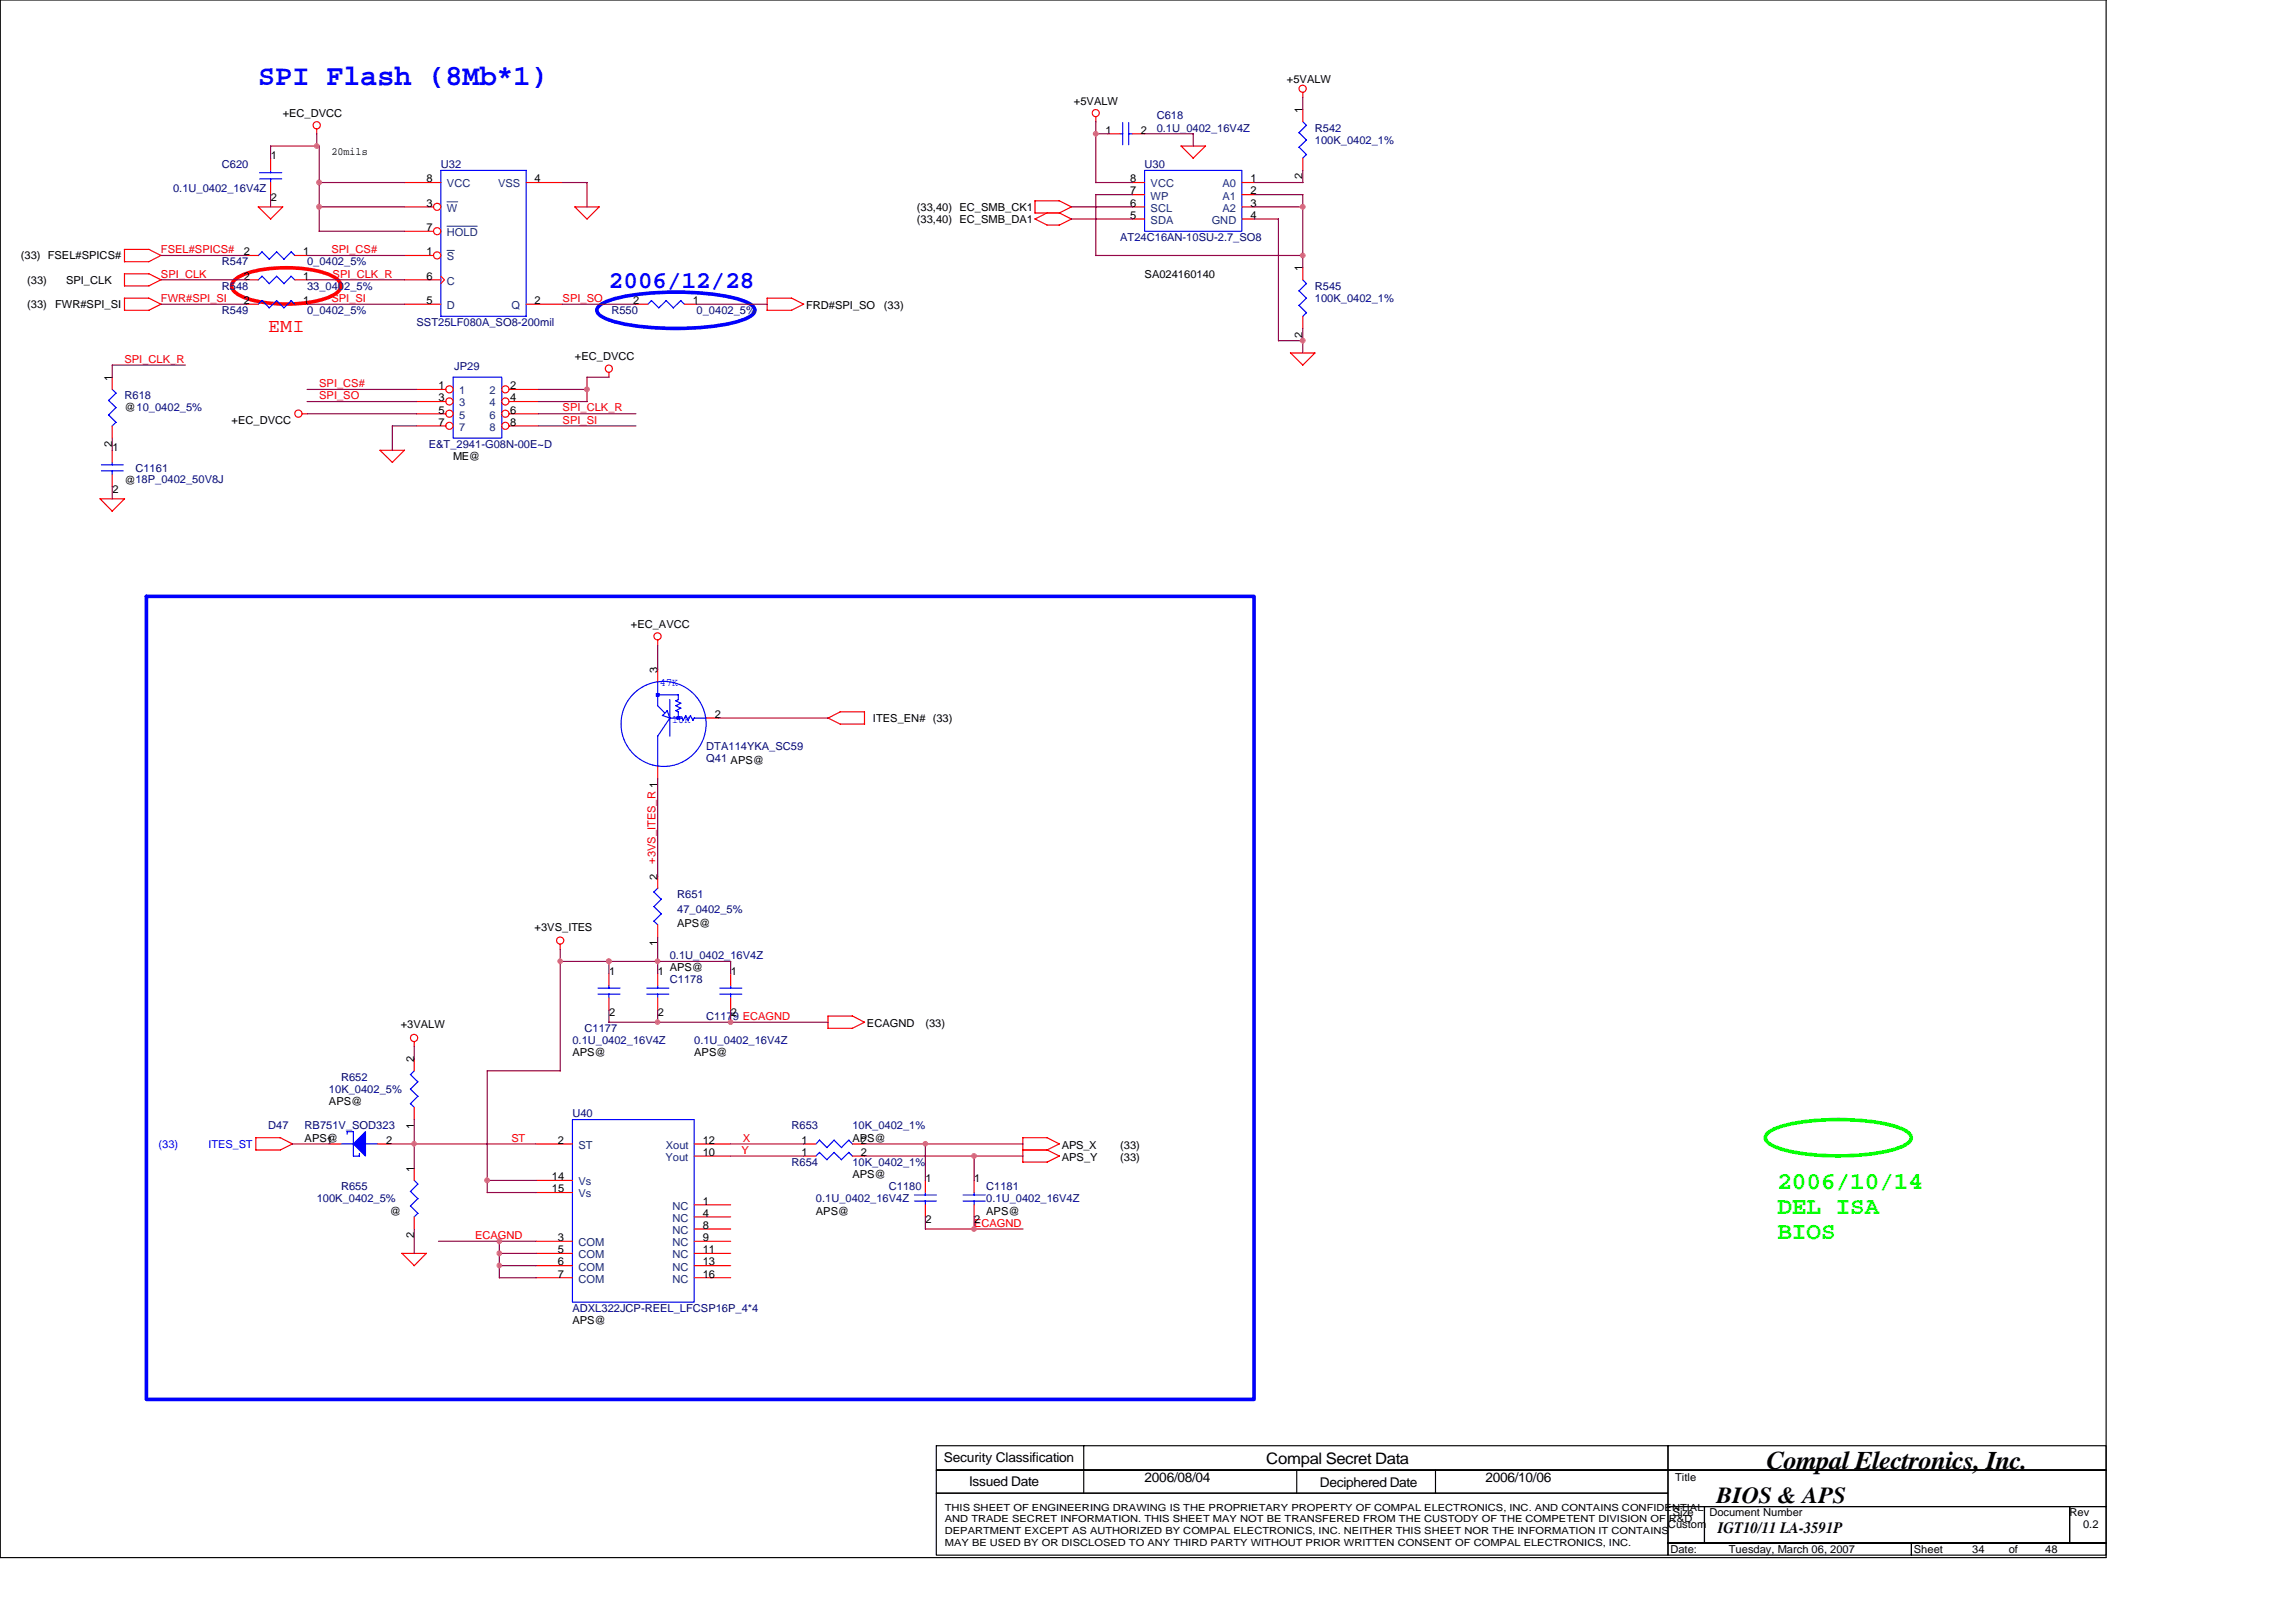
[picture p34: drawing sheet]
<svg xmlns="http://www.w3.org/2000/svg" width="297mm" height="210mm" viewBox="0 0 297 210" stroke-linecap="round" stroke-linejoin="round" font-family="sans-serif">
<defs><g id="words">
<text font-size="3.8" fill="#00f" x="33.4" y="11">SPI Flash (8Mb*1)</text>
<text font-size="3.3" x="228.5" y="190.1">Compal Electronics, Inc.</text>
<text font-size="3.2" fill="#00f" x="78.8" y="37.3">2006/12/28</text>
<g font-size="3.2" fill="#0f0">
<text x="230" y="153.8">2006/10/14</text>
<text x="230" y="157.1">DEL ISA</text>
<text x="230" y="160.3">BIOS</text>
</g>
<text font-size="3" x="222.1" y="194.5">BIOS &amp; APS</text>
<text font-size="2.5" fill="#f00" x="34.7" y="42.9">EMI</text>
<g font-size="2.1">
<text x="163.8" y="189.4">Compal Secret Data</text>
<text x="222.2" y="198.4">IGT10/11 LA-3591P</text>
</g>
<g font-size="1.7">
<text x="122.1" y="189.3">Security Classification</text>
<text x="148.1" y="191.8">2006/08/04</text>
<text x="192.2" y="191.8">2006/10/06</text>
<text x="125.4" y="192.3">Issued Date</text>
<text x="170.7" y="192.4">Deciphered Date</text>
</g>
<g font-size="1.4">
<text x="166.5" y="10.7">+5VALW</text>
<text x="36.6" y="15.1">+EC_DVCC</text>
<text x="138.9" y="13.5">+5VALW</text>
<text x="143" y="17.3">1</text>
<text x="147.6" y="17.3">2</text>
<text x="168.5" y="14.6" transform="rotate(-90 168.5 14.6)">1</text>
<text x="35" y="20.6">1</text>
<text x="42.9" y="20">20mils</text>
<text x="55.2" y="23.6">8</text>
<text x="69.2" y="23.6">4</text>
<text x="146.2" y="23.6">8</text>
<text x="161.8" y="23.6">1</text>
<text x="168.5" y="23.2" transform="rotate(-90 168.5 23.2)">2</text>
<text x="35" y="26">2</text>
<text x="55.2" y="29.9">7</text>
<text x="55.2" y="26.8">3</text>
<text x="118.6" y="27.3">(33,40) EC_SMB_CK1</text>
<text x="118.6" y="28.8">(33,40) EC_SMB_DA1</text>
<text x="146.2" y="28.3">5</text>
<text x="146.2" y="26.8">6</text>
<text x="146.2" y="25.2">7</text>
<text x="161.8" y="25.2">2</text>
<text x="161.8" y="26.8">3</text>
<text x="161.8" y="28.3">4</text>
<text x="2.7" y="33.5">(33) FSEL#SPICS#</text>
<text x="31.5" y="33">2</text>
<text x="39.2" y="33">1</text>
<text x="55.2" y="33">1</text>
<text x="148.1" y="35.9">SA024160140</text>
<text x="168.5" y="35.1" transform="rotate(-90 168.5 35.1)">1</text>
<text x="3.5" y="39.9">(33)</text>
<text x="3.5" y="36.7">(33)</text>
<text x="7.1" y="39.9">FWR#SPI_SI</text>
<text x="8.5" y="36.7">SPI_CLK</text>
<text x="31.5" y="36.2">2</text>
<text x="31.5" y="39.3">2</text>
<text x="39.2" y="36.2">1</text>
<text x="39.2" y="39.3">1</text>
<text x="55.2" y="39.3">5</text>
<text x="55.2" y="36.2">6</text>
<text x="69.2" y="39.3">2</text>
<text x="81.9" y="39.3">2</text>
<text x="89.6" y="39.3">1</text>
<text x="104.3" y="40">FRD#SPI_SO</text>
<text x="114.4" y="40">(33)</text>
<text x="74.4" y="46.6">+EC_DVCC</text>
<text x="168.5" y="43.7" transform="rotate(-90 168.5 43.7)">2</text>
<text x="14.5" y="49.3" transform="rotate(-90 14.5 49.3)">1</text>
<text x="16.1" y="53.2">@10_0402_5%</text>
<text x="56.7" y="50.4">1</text>
<text x="56.7" y="51.9">3</text>
<text x="56.7" y="53.5">5</text>
<text x="66" y="50.4">2</text>
<text x="66" y="51.9">4</text>
<text x="66" y="53.5">6</text>
<text x="14.5" y="57.9" transform="rotate(-90 14.5 57.9)">2</text>
<text x="14.5" y="58.4">1</text>
<text x="30" y="54.8">+EC_DVCC</text>
<text x="56.7" y="55.1">7</text>
<text x="58.6" y="59.5">ME@</text>
<text x="66" y="55.1">8</text>
<text x="14.5" y="63.8">2</text>
<text x="16.1" y="62.7">@18P_0402_50V8J</text>
<text x="81.6" y="81.3">+EC_AVCC</text>
<text x="85.1" y="87.1" transform="rotate(-90 85.1 87.1)">3</text>
<text x="92.5" y="92.9">2</text>
<text x="112.9" y="93.4">ITES_EN# (33)</text>
<text x="85.1" y="113.9" transform="rotate(-90 85.1 113.9)">2</text>
<text x="69.2" y="120.5">+3VS_ITES</text>
<text x="85.1" y="122.4" transform="rotate(-90 85.1 122.4)">1</text>
<text x="86.7" y="125.7">APS@</text>
<text x="87.6" y="120">APS@</text>
<text x="78.8" y="126.1">1</text>
<text x="78.8" y="131.5">2</text>
<text x="85.1" y="126.1">1</text>
<text x="85.1" y="131.5">2</text>
<text x="94.5" y="126.1">1</text>
<text x="94.5" y="131.5">2</text>
<text x="51.9" y="133.1">+3VALW</text>
<text x="53.6" y="137.5" transform="rotate(-90 53.6 137.5)">2</text>
<text x="74.1" y="136.7">APS@</text>
<text x="89.8" y="136.7">APS@</text>
<text x="112.2" y="132.9">ECAGND</text>
<text x="119.7" y="132.9">(33)</text>
<text x="42.6" y="143">APS@</text>
<text x="39.4" y="147.7">APS@</text>
<text x="42.2" y="148">1</text>
<text x="49.9" y="148">2</text>
<text x="53.6" y="146" transform="rotate(-90 53.6 146)">1</text>
<text x="72.2" y="148">2</text>
<text x="90.9" y="148">12</text>
<text x="90.9" y="149.6">10</text>
<text x="103.7" y="148">1</text>
<text x="103.7" y="149.6">1</text>
<text x="110.3" y="147.7">APS@</text>
<text x="111.4" y="148">2</text>
<text x="111.4" y="149.6">2</text>
<text x="137.4" y="148.7">APS_X</text>
<text x="144.9" y="148.7">(33)</text>
<text x="53.6" y="151.7" transform="rotate(-90 53.6 151.7)">1</text>
<text x="71.4" y="152.7">14</text>
<text x="71.4" y="154.3">15</text>
<text x="90.9" y="155.9">1</text>
<text x="110.3" y="152.4">APS@</text>
<text x="119.7" y="152.9">1</text>
<text x="126" y="152.9">1</text>
<text x="137.4" y="150.2">APS_Y</text>
<text x="144.9" y="150.2">(33)</text>
<text x="50.4" y="157.2">@</text>
<text x="53.6" y="160.2" transform="rotate(-90 53.6 160.2)">2</text>
<text x="72.2" y="160.6">3</text>
<text x="90.9" y="160.6">9</text>
<text x="90.9" y="157.5">4</text>
<text x="90.9" y="159">8</text>
<text x="105.6" y="157.2">APS@</text>
<text x="119.7" y="158.3">2</text>
<text x="126" y="158.3">2</text>
<text x="127.6" y="157.2">APS@</text>
<text x="72.2" y="163.8">6</text>
<text x="72.2" y="165.3">7</text>
<text x="72.2" y="162.2">5</text>
<text x="90.9" y="163.8">13</text>
<text x="90.9" y="162.2">11</text>
<text x="90.9" y="165.3">16</text>
<text x="74.1" y="171.3">APS@</text>
<text x="216.7" y="191.7">Title</text>
<text x="215.8" y="197.8">Custom</text>
<text x="216.4" y="196.2">Size</text>
<text x="221.1" y="196.2">Document Number</text>
<text x="267.8" y="196.2">Rev</text>
<text x="269.5" y="197.8">0.2</text>
<text x="216.1" y="201">Date:</text>
<text x="223.7" y="201">Tuesday, March 06, 2007</text>
<text x="247.6" y="201">Sheet</text>
<text x="255.2" y="201">34</text>
<text x="259.9" y="201">of</text>
<text x="264.6" y="201">48</text>
</g>
<g font-size="1.4" fill="#000080">
<text x="149.6" y="15.5">C618</text>
<text x="149.6" y="17">0.1U_0402_16V4Z</text>
<text x="170.1" y="17">R542</text>
<text x="28.7" y="21.7">C620</text>
<text x="57" y="21.7">U32</text>
<text x="148.1" y="21.7">U30</text>
<text x="170.1" y="18.6">100K_0402_1%</text>
<text x="22.4" y="24.9">0.1U_0402_16V4Z</text>
<text x="28.7" y="34.3">R547</text>
<text x="39.7" y="34.3">0_0402_5%</text>
<text x="144.9" y="31.2">AT24C16AN-10SU-2.7_SO8</text>
<text x="28.7" y="37.5">R548</text>
<text x="28.7" y="40.6">R549</text>
<text x="39.7" y="37.5">33_0402_5%</text>
<text x="39.7" y="40.6">0_0402_5%</text>
<text x="79.1" y="40.6">R550</text>
<text x="90.1" y="40.6">0_0402_5%</text>
<text x="170.1" y="37.5">R545</text>
<text x="170.1" y="39.1">100K_0402_1%</text>
<text x="53.9" y="42.2">SST25LF080A_SO8-200mil</text>
<text x="58.8" y="47.9">JP29</text>
<text x="16.1" y="51.7">R618</text>
<text x="55.5" y="58">E&amp;T_2941-G08N-00E~D</text>
<text x="17.5" y="61.1">C1161</text>
<text x="91.4" y="98.6">Q41 APS@</text>
<text x="91.4" y="97">DTA114YKA_SC59</text>
<text x="87.6" y="116.2">R651</text>
<text x="87.6" y="118.1">47_0402_5%</text>
<text x="86.7" y="124.1">0.1U_0402_16V4Z</text>
<text x="86.7" y="127.3">C1178</text>
<text x="91.4" y="132">C1179 ECAGND</text>
<text x="74.1" y="135.1">0.1U_0402_16V4Z</text>
<text x="75.6" y="133.6">C1177</text>
<text x="89.8" y="135.1">0.1U_0402_16V4Z</text>
<text x="42.6" y="141.4">10K_0402_5%</text>
<text x="44.1" y="139.8">R652</text>
<text x="34.7" y="146.2">D47</text>
<text x="39.4" y="146.2">RB751V_SOD323</text>
<text x="74.1" y="144.6">U40</text>
<text x="102.4" y="146.2">R653</text>
<text x="110.3" y="146.2">10K_0402_1%</text>
<text x="41" y="155.6">100K_0402_5%</text>
<text x="44.1" y="154">R655</text>
<text x="102.4" y="150.9">R654</text>
<text x="105.6" y="155.6">0.1U_0402_16V4Z</text>
<text x="110.3" y="150.9">10K_0402_1%</text>
<text x="115" y="154">C1180</text>
<text x="127.6" y="154">C1181</text>
<text x="127.6" y="155.6">0.1U_0402_16V4Z</text>
<text x="74.1" y="169.8">ADXL322JCP-REEL_LFCSP16P_4*4</text>
</g>
<g font-size="1.4" fill="#004080">
<text x="57.8" y="27.4">W</text>
<text x="57.8" y="24.3">VCC</text>
<text x="64.4" y="24.3">VSS</text>
<text x="148.9" y="29">SDA</text>
<text x="148.9" y="27.4">SCL</text>
<text x="148.9" y="24.3">VCC</text>
<text x="148.9" y="25.8">WP</text>
<text x="156.8" y="29">GND</text>
<text x="158.2" y="24.3">A0</text>
<text x="158.2" y="25.8">A1</text>
<text x="158.2" y="27.4">A2</text>
<text x="57.8" y="30.6">HOLD</text>
<text x="57.8" y="33.7">S</text>
<text x="57.8" y="40">D</text>
<text x="57.8" y="36.9">C</text>
<text x="66.2" y="40">Q</text>
<text x="59.4" y="51">1</text>
<text x="59.4" y="52.6">3</text>
<text x="63.3" y="51">2</text>
<text x="63.3" y="52.6">4</text>
<text x="59.4" y="54.2">5</text>
<text x="59.4" y="55.8">7</text>
<text x="63.3" y="54.2">6</text>
<text x="63.3" y="55.8">8</text>
<text x="74.8" y="148.7">ST</text>
<text x="86.1" y="148.7">Xout</text>
<text x="74.8" y="153.4">Vs</text>
<text x="74.8" y="155">Vs</text>
<text x="86.1" y="150.2">Yout</text>
<text x="74.8" y="161.3">COM</text>
<text x="87" y="156.5">NC</text>
<text x="87" y="161.3">NC</text>
<text x="87" y="158.1">NC</text>
<text x="87" y="159.7">NC</text>
<text x="74.8" y="164.4">COM</text>
<text x="74.8" y="166">COM</text>
<text x="74.8" y="162.8">COM</text>
<text x="87" y="164.4">NC</text>
<text x="87" y="162.8">NC</text>
<text x="87" y="166">NC</text>
</g>
<g font-size="1.4" fill="#f00">
<text x="20.8" y="35.9">SPI_CLK</text>
<text x="20.8" y="32.8">FSEL#SPICS#</text>
<text x="42.9" y="32.8">SPI_CS#</text>
<text x="43" y="35.9">SPI_CLK_R</text>
<text x="20.8" y="39.1">FWR#SPI_SI</text>
<text x="42.9" y="39.1">SPI_SI</text>
<text x="72.8" y="39.1">SPI_SO</text>
<text x="16.1" y="46.9">SPI_CLK_R</text>
<text x="41.3" y="50.1">SPI_CS#</text>
<text x="41.3" y="51.7">SPI_SO</text>
<text x="72.8" y="53.2">SPI_CLK_R</text>
<text x="72.8" y="54.8">SPI_SI</text>
<text x="84.8" y="111.8" transform="rotate(-90 84.8 111.8)">+3VS_ITES_R 1</text>
<text x="66.2" y="147.7">ST</text>
<text x="95.9" y="149.3">Y</text>
<text x="96.1" y="147.7">X</text>
<text x="61.5" y="160.3">ECAGND</text>
<text x="126" y="158.7">ECAGND</text>
</g>
<g font-size="1.4" fill="#00f">
<text x="85.4" y="88.8">47K</text>
<text x="87" y="93.6">10K</text>
<text x="20.5" y="148.5">(33)</text>
<text x="27" y="148.5">ITES_ST</text>
</g>
<g font-size="1.3">
<text x="122.2" y="195.5">THIS SHEET OF ENGINEERING DRAWING IS THE PROPRIETARY PROPERTY OF COMPAL ELECTRONICS, INC. AND CONTAINS CONFIDENTIAL</text>
<text x="122.2" y="197">AND TRADE SECRET INFORMATION. THIS SHEET MAY NOT BE TRANSFERED FROM THE CUSTODY OF THE COMPETENT DIVISION OF R&amp;D</text>
<text x="122.2" y="198.5">DEPARTMENT EXCEPT AS AUTHORIZED BY COMPAL ELECTRONICS, INC. NEITHER THIS SHEET NOR THE INFORMATION IT CONTAINS</text>
<text x="122.2" y="200">MAY BE USED BY OR DISCLOSED TO ANY THIRD PARTY WITHOUT PRIOR WRITTEN CONSENT OF COMPAL ELECTRONICS, INC.</text>
</g>
</g></defs>
<g fill="none" stroke="#000" stroke-width=".15">
<path d="M0 0h272.5v201.6h-272.5zM121.1 187.1h94.7v3.1h-94.7zM121.1 190.2h94.7v3h-94.7zM121.1 193.2h94.7v8.1h-94.7zM140.2 187.1v6.2M167.8 190.2v3.1M185.7 190.2v3.1M215.8 187.1h56.7v3.1h-56.7zM215.8 190.2h56.7v4.8h-56.7zM215.8 195h4.7v4.7h-4.7zM215.8 199.7h31.5v1.6h-31.5zM220.5 195h47.3v4.7h-47.3z"/>
<path d="M247.3 199.7h25.2v1.6h-25.2zM267.8 195h4.7v4.7h-4.7z"/>
</g>
<path d="M77.6 39.5a12.7 12.7 0 0 1 5.5-1.5 34.9 34.9 0 0 1 12.9 .9l1.2 .6 .3 .3 .2 .4-.2 .3a4.4 4.4 0 0 1-2.4 1.2 37.1 37.1 0 0 1-15.4 0 4.3 4.3 0 0 1-2.4-1.2l-.1-.3 .1-.4zM18.9 77.2h143.3v103.9h-143.3z" fill="none" stroke="#00f" stroke-width=".47"/>
<path d="M228.9 146.5a13.4 13.4 0 0 1 5.9-1.5 29.9 29.9 0 0 1 10.6 .8l1.4 .7 .3 .4 .2 .3-.2 .4a4.7 4.7 0 0 1-2.6 1.3 31.5 31.5 0 0 1-14.3-.3l-1.3-.6-.4-.4-.1-.4 .1-.3z" fill="none" stroke="#0f0" stroke-width=".47"/>
<path d="M30.4 36.2a9.8 9.8 0 0 1 5.4-1.5 15.5 15.5 0 0 1 7.3 1.1 1.23 1.23 0 0 1 .9 1.6 4 4 0 0 1-2.4 1.4 18.3 18.3 0 0 1-10-.3 2.12 2.12 0 0 1-1.6-1.5l.1-.4z" fill="none" stroke="#f00" stroke-width=".47"/>
<g fill="none" stroke="#f00" stroke-width=".15">
<path d="M41 16.7v.6M141.8 15.1v.7M143.3 17.3h1.6M146.5 17.3h1.6M168.5 12v.6M168.5 14.2v1.5M16.1 38.6h3.2M16.1 32.3h3.2M16.1 35.4h3.2M16.1 32.3v1.6M16.1 35.4v1.6M16.1 38.6v1.6"/>
<path d="M16.1 33.9h3.2M16.1 37h3.2M19.2 38.6l1.6 .8M19.2 32.3l1.6 .8M19.2 35.4l1.6 .8M20.8 39.3l-1.5 .9M20.8 33l-1.5 .9M20.8 36.2l-1.5 .8M31.9 33.1h1.5M31.9 36.2h1.5M31.9 39.4h1.5M35 20.5v1.6"/>
<path d="M35 23.6v1.6M36.6 26.8h-3.2l1.6 1.6M36.6 26.8l-1.6 1.5M38.1 33.1h1.6M38.1 36.2h1.6M38.1 39.4h1.6M52.3 26.8h3.8M52.3 23.6h4.7M52.3 33.1h3.8M52.3 36.2h4.7M52.3 39.4h4.7M52.3 29.9h3.8"/>
<path d="M57 35.8l.5 .4-.5 .5M68.1 23.6h4.7M68.1 39.4h4.7M74.4 26.8h3.1M74.4 26.8l1.6 1.6M77.5 26.8l-1.6 1.5M82.3 39.4h1.5M88.5 39.4h1.6M99.2 38.6h3.2M99.2 38.6v1.6M102.4 38.6l1.6 .7-1.6 .9M133.9 26h3.2"/>
<path d="M133.9 28.3l1.5 .8h1.6l1.6-.8M133.9 27.6h3.2M133.9 26v1.6M135.5 27.5l-1.6 .8M137 26l1.6 .8M138.6 26.8l-1.5 .8 1.5 .8M146.5 26.8h1.6M146.5 23.6h1.6M146.5 25.2h1.6M146.5 28.3h1.6M154.4 20.5l-1.6-1.6h3.2l-1.7 1.6M160.7 26.8h1.5"/>
<path d="M160.7 23.6h1.5M160.7 25.2h1.5M160.7 28.3h1.5M168.5 20.5v1.6M168.5 34.6v1.6M14.5 48.8v1.6M14.5 55.1v1.6M14.5 58.3v1.5M16.1 40.2h3.2M39.1 53.6h.6M52.3 58.3h-3.2l1.7 1.6M52.3 58.3l-1.5 1.5"/>
<path d="M53.9 53.6h3.8M53.9 50.4h3.8M53.9 52h3.8M53.9 55.1h3.8M65.9 53.6h3.7M65.9 50.4h3.7M65.9 52h3.7M65.9 55.1h3.7M78.8 48.2v.6M99.2 40.2h3.2M166.9 45.7l1.6 1.6 1.6-1.6h-3.1M168.5 40.9v1.6"/>
<path d="M12.9 64.5l1.6 1.6M13 64.6h3.1M14.5 61.4v1.6M16.1 64.6l-1.6 1.6M85.1 82.8v.7M85.1 86.6v1.6M85.1 99.2v1.6M91.4 92.9h1.6M107.1 92.9l1.6 .8M108.7 92.1h3.1M108.7 92.1l-1.6 .8M108.7 93.7h3.2"/>
<path d="M111.8 92.1v1.6M85.1 113.4v1.6M85.1 119.7v1.6M53.6 134.8v.6M53.6 137v1.6M72.5 122.2v.7M78.8 126v1.6M78.8 129.1v1.6M85.1 126v1.6M85.1 129.1v1.6M94.5 126v1.6M94.5 129.1v1.6"/>
<path d="M107.1 131.5h3.2M107.1 131.5v1.6M110.3 131.5l1.5 .8M111.9 132.3l-1.6 .8h-3.2M33.1 148.8h3.2M36.2 147.2l1.6 .8M36.3 147.2h-3.2v1.6M37.9 148l-1.6 .8M42.6 148h1.5M48.8 148h1.6M53.6 143.3v1.6M53.6 151.2v1.6"/>
<path d="M53.6 157.5v1.5M69.3 152.8h4.8M69.3 154.3h4.8M69.3 148h4.8M89.8 155.9h4.7M89.8 157.5h4.7M89.8 148h4.7M89.8 159h4.7M89.8 149.6h4.7M104 148h1.6M104 149.6h1.6M110.3 148h1.5"/>
<path d="M110.3 149.6h1.5M119.7 152.8v1.5M119.7 155.9v1.6M126 152.8v1.5M126 155.9v1.6M132.3 148.8h3.2M137.1 148l-1.6-.8h-3.2v3.2h3.2M137.1 149.6l-1.6 .8M137.1 148l-1.7 .8 1.7 .8M52 162.2l1.6 1.6M52 162.2h3.2M55.2 162.2l-1.6 1.6"/>
<path d="M69.3 162.2h4.8M69.3 160.6h4.8M69.3 163.8h4.8M69.3 165.4h4.8M89.8 162.2h4.7M89.8 160.6h4.7M89.8 163.8h4.7M89.8 165.4h4.7"/>
<circle cx="41" cy="16.2" r=".47"/>
<circle cx="141.8" cy="14.6" r=".46"/>
<circle cx="168.5" cy="11.5" r=".46"/>
<circle cx="56.6" cy="29.9" r=".46"/>
<circle cx="56.6" cy="33" r=".46"/>
<circle cx="56.6" cy="26.8" r=".46"/>
<circle cx="38.6" cy="53.5" r=".47"/>
<circle cx="58.1" cy="50.4" r=".46"/>
<circle cx="58.1" cy="52" r=".46"/>
<circle cx="58.1" cy="53.5" r=".46"/>
<circle cx="58.1" cy="55.1" r=".46"/>
<circle cx="65.4" cy="52" r=".46"/>
<circle cx="65.4" cy="50.4" r=".46"/>
<circle cx="65.4" cy="53.5" r=".46"/>
<circle cx="65.4" cy="55.1" r=".46"/>
<circle cx="78.8" cy="47.7" r=".46"/>
<circle cx="85.1" cy="82.3" r=".46"/>
<circle cx="53.6" cy="134.3" r=".47"/>
<circle cx="72.5" cy="121.7" r=".46"/>
</g>
<g fill="none" stroke="#00f" stroke-width=".15">
<path d="M144.9 17.3h.4M145.2 15.9v2.8M146 17.3h.5M146 15.9v2.8M168.1 19l.9 1M168.5 15.7l.5 .5M169 16.2l-1 1 1 .9M169 18.1l-1 1M33.4 36.2l.5-.5 .9 1M33.6 23.2h2.8M33.6 22.4h2.8M33.9 32.6l.9 .9"/>
<path d="M33.9 38.9l.9 .9M33.9 32.6l-.5 .5M33.9 38.9l-.5 .5M35 22.1v.3M35 23.1v.5M35.8 32.6l.9 .9M35.8 35.7l.9 1M35.8 38.9l.9 .9M35.8 32.6l-1 1M35.8 35.8l-1 .9M35.8 38.9l-1 1M37.7 32.6l.4 .5"/>
<path d="M37.7 35.7l.4 .5M37.7 38.9l.4 .5M37.7 32.6l-1 1M37.7 35.8l-1 .9M37.7 38.9l-1 1M57 22.1h11.1M68.1 22v18.9h-11.1v-18.8M84.3 38.9l.9 1 1-1M84.3 38.9l-.5 .5M86.2 38.9l.9 .9M88.1 38.9l.4 .5M88.1 38.9l-1 1"/>
<path d="M148.1 22.1h12.6v7.8h-12.6zM168.5 36.2l.5 .5-1 1 1 .9M169 38.6l-1 .9 1 1M169 20l-.5 .5M14.1 51.8l.9 1M14.1 53.7l.9 1M14.5 50.4l.5 .5M14.5 59.8v.4M15 50.9l-1 .9M15 52.7l-1 1M15 54.7l-.5 .4M58.6 48.8h6.3v7.9h-6.3z"/>
<path d="M169 40.5l-.5 .5M13.1 60.9h2.9M13.1 60.2h2.9M14.5 60.9v.5M84.9 90.1h.3M85.1 91.3l.9 1M85.1 89.9h2.7M85.1 88.2v3.1M85.1 95.2v4M85.2 89.8v.3M85.3 89.8l-.4-.1v.4M85.7 92.6l1 .3"/>
<path d="M86.3 91.9l.4 1M86.4 91.9l-.7 .7M86.7 90.5v4.8M86.7 92.9h1.5l.2 .3M86.7 92.9l-1.6 2.4M87.4 91.9l.4 .2M87.4 91.3l.7 .4M87.6 92.8h.3M87.6 92.8v.3h.3M87.8 89.9v.7M87.8 92.1v.8M87.8 90.5l-.4 .2 .7 .3"/>
<path d="M87.9 92.7v.4M88.1 91.6l-.7 .4M88.1 91l-.7 .3M88.4 93.2l.3-.6 .3 .6M89 93.2l.3-.6 .4 .6M89.8 92.9h1.6M89.8 92.9l-.2 .3M84.6 119.2l.5 .5M84.6 117.3l1 1M84.6 115.4l1 1M85.1 114.9l-.5 .5M85.6 118.2l-1 1"/>
<path d="M85.6 116.4l-1 .9M53.1 139l1 1M53.6 138.6l-.5 .5M54.1 140l-1 .9M77.4 128.7h2.8M77.4 127.9h2.8M78.8 127.6v.3M78.8 128.6v.5M83.7 128.7h2.8M83.7 127.9h2.8M85.1 127.6v.3M85.1 128.6v.5"/>
<path d="M93.1 128.7h2.9M93.1 127.9h2.9M94.5 127.6v.3M94.5 128.6v.5M44.1 148h1.6M44.9 146.5h.8M44.9 146.5v.3M45.7 146.4v3.2h.8v-.3M47.3 148h1.5M53.1 142.8l.5 .5M53.1 140.9l1 1M53.1 154.2l1 .9"/>
<path d="M53.1 156.1l1 .9M53.6 152.8l.5 .4M54.1 153.2l-1 1M54.1 155.1l-1 1M54.1 157l-.5 .5M54.1 141.9l-1 .9M74.1 144.9h15.7v23.6h-15.7zM106 147.6l1 .9M106 149.1l1 1M106 147.5l-.4 .5M106 149.1l-.4 .5M107.9 149.1l1 1"/>
<path d="M107.9 147.5l-.9 1M107.9 149.1l-.9 1M109.8 147.6l.5 .5M109.8 149.1l.5 .5M109.8 147.5l-.9 1-1-.9M109.8 149.1l-.9 1M118.3 155.4h2.9M118.3 154.6h2.9M119.7 154.3v.4M119.7 155.4v.5M124.6 155.4h2.9M124.6 154.6h2.9"/>
<path d="M126 154.3v.4M126 155.4v.5"/>
<circle cx="85.8" cy="93.7" r="5.5"/>
</g>
<path d="M47.3 146.5v3.1l-1.6-1.6z" fill-rule="evenodd" fill="#00f" stroke="#00f" stroke-width=".15"/>
<path d="M57.8 32.4h1M57.8 29.3h3.9M57.8 26.1h1.4" fill="none" stroke="#004080" stroke-width=".13"/>
<g fill="none" stroke="#800040" stroke-width=".15">
<path d="M41 17.3v1.6M141.8 17.3h1.6M141.8 15.7v7.9M148.1 17.3h6.3v1.6M168.5 12.6v1.6M20.8 33.1h11.1M20.8 39.4h11.1M20.8 36.2h11.1M35 20.5v-1.6h6.3v11.1M35 25.2v1.6M39.7 33.1h12.6M39.7 39.4h12.6"/>
<path d="M39.7 36.2h12.6M41.3 23.6h11M41.3 26.8h11M41.3 29.9h11M72.8 23.6h3.2M72.8 39.4h9.5M75.9 23.6v3.2M90.1 39.4h9.2M138.6 28.3h7.9M138.6 26.8h7.9M141.8 23.6h4.7M141.8 33.1h26.8"/>
<path d="M146.5 25.2h-4.7v7.9M162.2 23.6h6.4M162.2 25.2h6.4M162.2 28.3h3.2v15.8M162.2 26.8h6.4M168.5 22.1v1.5M168.5 25.2v9.5M14.5 56.7v1.6M24 47.2h-9.5v1.6M39.7 53.6h14.2M39.7 50.4h14.2M39.7 52h14.2"/>
<path d="M53.9 55.1h-3.1v3.2M69.6 53.6h12.7M69.6 50.4h6.4M69.6 52h6.4M69.6 55.1h12.7M78.8 48.8h-2.9v3.2M165.4 44.1h3.2M168.5 42.5v3.2M14.5 63v1.6M85.1 83.5v3.1M93 92.9h14.1M85.1 100.8v12.6"/>
<path d="M53.6 135.4v1.6M72.5 124.4h22v1.6M72.5 122.8v15.8h-9.5v15.7h6.4M78.8 132.3h28.3M78.8 124.4v1.6M78.8 130.7v1.6M85.1 121.3v4.7M85.1 130.7v1.6M94.5 130.7v1.6M37.8 148h4.8M50.4 148h19M53.6 144.9v6.3"/>
<path d="M53.6 159v3.2M63 152.8h6.4M94.5 149.6h9.5M94.5 148h9.5M111.8 149.6h20.6M111.8 148h20.6M119.7 148v4.8M119.7 157.5v1.6M119.7 159h12.7M126 149.6v3.2M126 157.5v1.6M56.7 160.6h12.7"/>
<path d="M64.6 162.2h4.8M64.6 160.6v4.8M64.6 165.4h4.8M64.6 163.8h4.8"/>
</g>
<g fill="#f0f" stroke="#f0f" stroke-width=".15">
<circle cx="141.8" cy="17.3" r=".3"/>
<circle cx="168.5" cy="44.1" r=".31"/>
<circle cx="168.5" cy="33.1" r=".3"/>
<circle cx="168.5" cy="26.8" r=".31"/>
<circle cx="41" cy="18.9" r=".3"/>
<circle cx="75.9" cy="50.4" r=".31"/>
<circle cx="72.5" cy="124.4" r=".3"/>
<circle cx="78.8" cy="124.4" r=".3"/>
<circle cx="64.6" cy="162.2" r=".3"/>
<circle cx="85.1" cy="124.4" r=".3"/>
<circle cx="85.1" cy="132.3" r=".3"/>
<circle cx="119.7" cy="148" r=".3"/>
<circle cx="126" cy="159" r=".3"/>
<circle cx="94.5" cy="132.3" r=".3"/>
<circle cx="53.6" cy="148" r=".3"/>
<circle cx="126" cy="149.6" r=".31"/>
<circle cx="64.6" cy="160.6" r=".3"/>
<circle cx="63" cy="152.7" r=".31"/>
<circle cx="64.6" cy="163.8" r=".3"/>
<circle cx="41.3" cy="26.8" r=".31"/>
<circle cx="41.3" cy="23.6" r=".31"/>
</g>
<use href="#words"/>
</svg>
